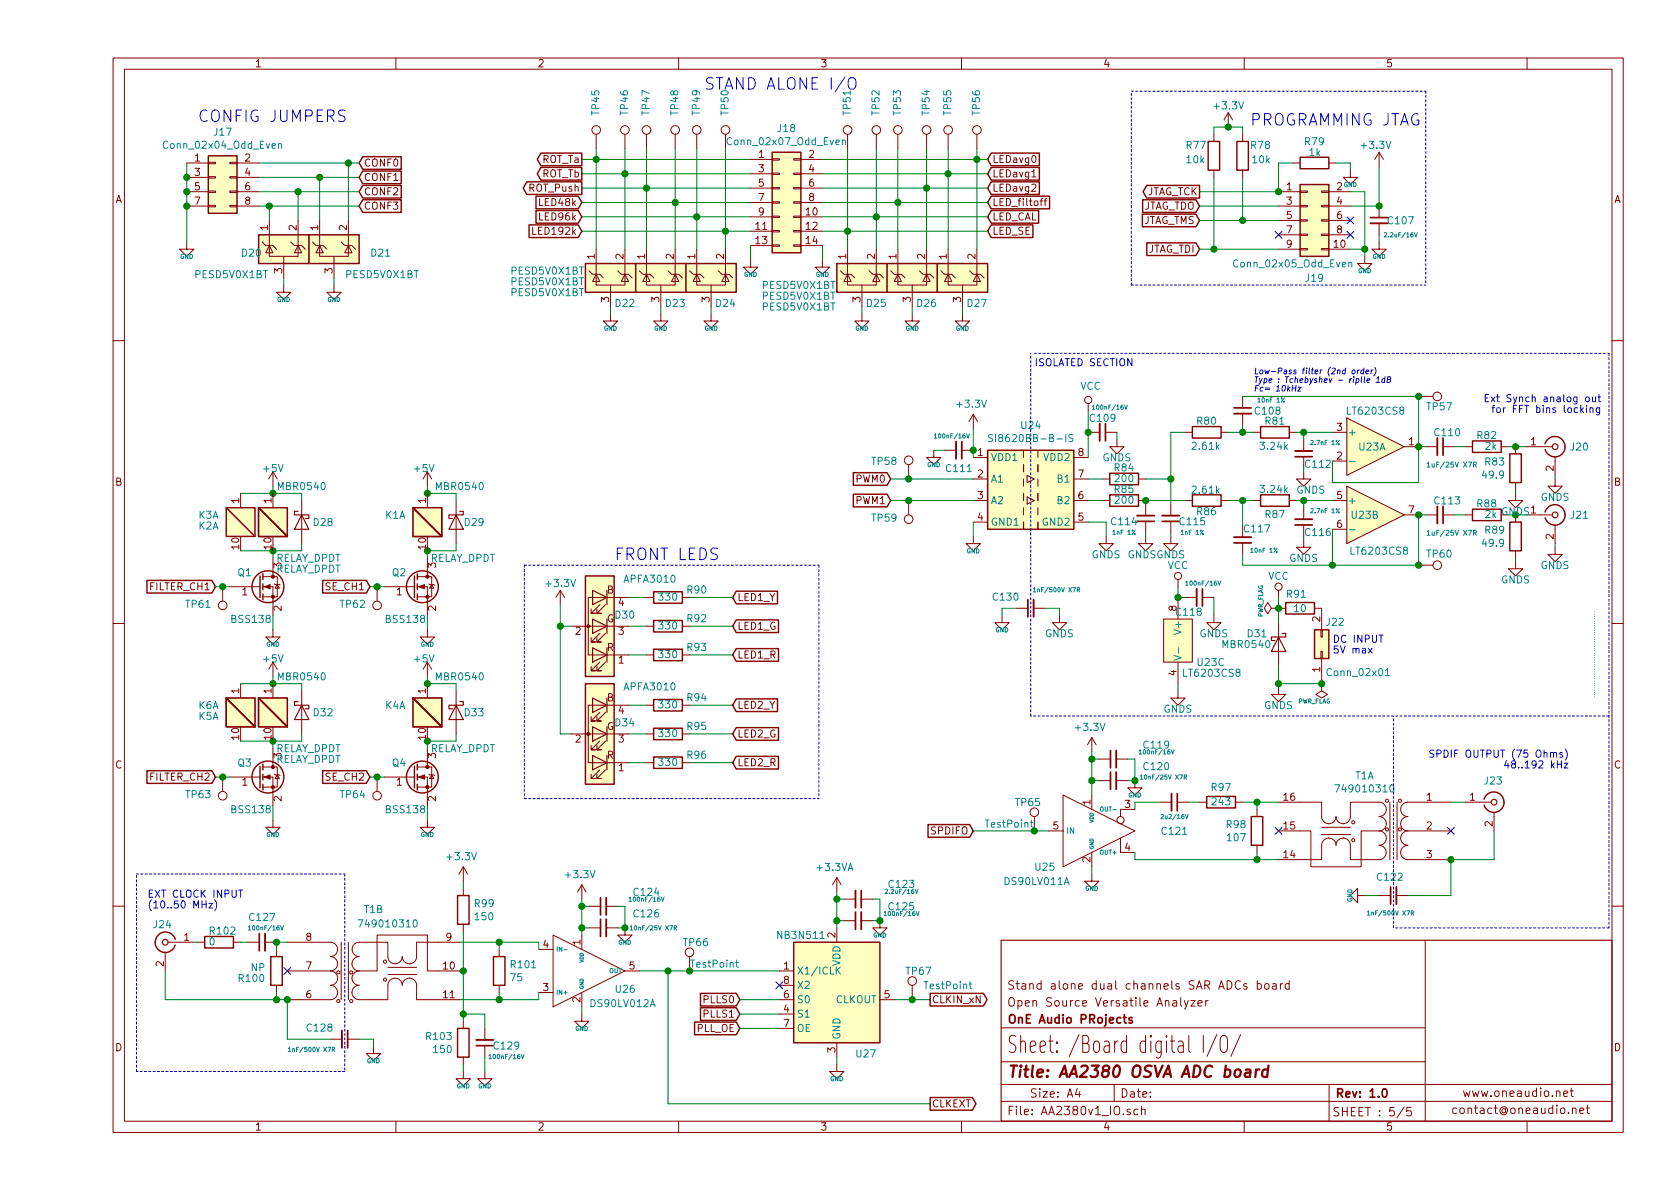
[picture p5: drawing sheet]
<svg xmlns="http://www.w3.org/2000/svg" width="297mm" height="210mm" viewBox="0 0 297 210" stroke-linecap="round" stroke-linejoin="round" font-family="sans-serif">
<defs><g id="words">
<text font-size="4.2" fill="#840000" x="178" y="186.3">Sheet: /Board digital I/O/</text>
<g font-size="2.8" fill="#0000c2">
<text x="124.5" y="15.9">STAND ALONE I/O</text>
<text x="34.9" y="21.6">CONFIG JUMPERS</text>
<text x="221" y="22.2">PROGRAMMING JTAG</text>
<text x="108.6" y="99.1">FRONT LEDS</text>
</g>
<text font-size="2.8" fill="#840000" x="178" y="190.5">Title: AA2380 OSVA ADC board</text>
<g font-size="2.1" fill="#840000">
<text x="178" y="178">Open Source Versatile Analyzer</text>
<text x="178" y="175">Stand alone dual channels SAR ADCs board</text>
<text x="178" y="181">OnE Audio PRojects</text>
<text x="178" y="197.2">File: AA2380v1_IO.sch</text>
<text x="182" y="194.1">Size: A4</text>
<text x="198" y="194.1">Date:</text>
<text x="235.5" y="197.4">SHEET : 5/5</text>
<text x="236" y="194.1">Rev: 1.0</text>
<text x="256.5" y="197">contact@oneaudio.net</text>
<text x="258.5" y="194">www.oneaudio.net</text>
</g>
<g font-size="1.8" fill="#840000">
<text x="45" y="11.9">1</text>
<text x="95" y="11.9">2</text>
<text x="145" y="11.9">3</text>
<text x="195" y="11.9">4</text>
<text x="245" y="11.9">5</text>
<text x="34.4" y="28.6">1</text>
<text x="43.3" y="28.6">2</text>
<text x="64.3" y="29.5">CONF0</text>
<text x="95.8" y="28.8">ROT_Ta</text>
<text x="134.1" y="27.9">1</text>
<text x="143" y="27.9">2</text>
<text x="175.4" y="28.8">LEDavg0</text>
<text x="20.4" y="35.9">A</text>
<text x="34.4" y="31.1">3</text>
<text x="34.4" y="33.6">5</text>
<text x="43.3" y="31.1">4</text>
<text x="43.3" y="33.6">6</text>
<text x="64.3" y="32">CONF1</text>
<text x="64.3" y="34.5">CONF2</text>
<text x="93.6" y="33.9">ROT_Push</text>
<text x="95.7" y="31.4">ROT_Tb</text>
<text x="134.1" y="30.5">3</text>
<text x="134.1" y="33">5</text>
<text x="134.1" y="35.6">7</text>
<text x="143" y="30.5">4</text>
<text x="143" y="33">6</text>
<text x="143" y="35.6">8</text>
<text x="175.4" y="31.4">LEDavg1</text>
<text x="175.4" y="33.9">LEDavg2</text>
<text x="202.5" y="34.5">JTAG_TCK</text>
<text x="227.5" y="33.6">1</text>
<text x="236.4" y="33.6">2</text>
<text x="285.4" y="35.9">A</text>
<text x="34.4" y="36.2">7</text>
<text x="43.3" y="36.2">8</text>
<text x="47.4" y="40.7" transform="rotate(-90 47.4 40.7)">1</text>
<text x="52.5" y="40.7" transform="rotate(-90 52.5 40.7)">2</text>
<text x="56.3" y="40.7" transform="rotate(-90 56.3 40.7)">1</text>
<text x="61.3" y="40.7" transform="rotate(-90 61.3 40.7)">2</text>
<text x="64.3" y="37.1">CONF3</text>
<text x="94.6" y="41.5">LED192k</text>
<text x="95.6" y="36.4">LED48k</text>
<text x="95.6" y="39">LED96k</text>
<text x="133.7" y="40.6">11</text>
<text x="134.1" y="38.1">9</text>
<text x="142.5" y="38.1">10</text>
<text x="142.5" y="40.6">12</text>
<text x="175.4" y="36.4">LED_filtoff</text>
<text x="175.4" y="39">LED_CAL</text>
<text x="175.4" y="41.5">LED_SE</text>
<text x="201.9" y="39.6">JTAG_TMS</text>
<text x="201.9" y="37.1">JTAG_TDO</text>
<text x="227.5" y="36.2">3</text>
<text x="227.5" y="38.7">5</text>
<text x="227.5" y="41.3">7</text>
<text x="236.4" y="36.2">4</text>
<text x="236.4" y="38.7">6</text>
<text x="236.4" y="41.3">8</text>
<text x="105.2" y="45.8" transform="rotate(-90 105.2 45.8)">1</text>
<text x="110.2" y="45.8" transform="rotate(-90 110.2 45.8)">2</text>
<text x="114" y="45.8" transform="rotate(-90 114 45.8)">1</text>
<text x="119.1" y="45.8" transform="rotate(-90 119.1 45.8)">2</text>
<text x="122.9" y="45.8" transform="rotate(-90 122.9 45.8)">1</text>
<text x="128" y="45.8" transform="rotate(-90 128 45.8)">2</text>
<text x="133.7" y="43.2">13</text>
<text x="142.5" y="43.2">14</text>
<text x="149.6" y="45.8" transform="rotate(-90 149.6 45.8)">1</text>
<text x="154.7" y="45.8" transform="rotate(-90 154.7 45.8)">2</text>
<text x="158.5" y="45.8" transform="rotate(-90 158.5 45.8)">1</text>
<text x="163.6" y="45.8" transform="rotate(-90 163.6 45.8)">2</text>
<text x="167.4" y="45.8" transform="rotate(-90 167.4 45.8)">1</text>
<text x="172.5" y="45.8" transform="rotate(-90 172.5 45.8)">2</text>
<text x="202.7" y="44.7">JTAG_TDI</text>
<text x="227.5" y="43.8">9</text>
<text x="235.9" y="43.8">10</text>
<text x="49.9" y="48.4" transform="rotate(-90 49.9 48.4)">3</text>
<text x="58.8" y="48.4" transform="rotate(-90 58.8 48.4)">3</text>
<text x="107.7" y="53.4" transform="rotate(-90 107.7 53.4)">3</text>
<text x="116.6" y="53.4" transform="rotate(-90 116.6 53.4)">3</text>
<text x="125.5" y="53.4" transform="rotate(-90 125.5 53.4)">3</text>
<text x="152.1" y="53.4" transform="rotate(-90 152.1 53.4)">3</text>
<text x="161" y="53.4" transform="rotate(-90 161 53.4)">3</text>
<text x="169.9" y="53.4" transform="rotate(-90 169.9 53.4)">3</text>
<text x="236.4" y="76.2">3</text>
<text x="172.9" y="80.6">1</text>
<text x="190.7" y="80.6">8</text>
<text x="236.4" y="81.3">2</text>
<text x="249.1" y="78.7">1</text>
<text x="270.7" y="78.7">1</text>
<text x="274.7" y="83.3" transform="rotate(-90 274.7 83.3)">2</text>
<text x="20.4" y="85.9">B</text>
<text x="42.3" y="89" transform="rotate(-90 42.3 89)">1</text>
<text x="48" y="89" transform="rotate(-90 48 89)">1</text>
<text x="75.3" y="89" transform="rotate(-90 75.3 89)">1</text>
<text x="151.4" y="85.3">PWM0</text>
<text x="151.4" y="89.1">PWM1</text>
<text x="172.9" y="84.4">2</text>
<text x="172.9" y="88.3">3</text>
<text x="190.7" y="88.3">6</text>
<text x="190.7" y="84.4">7</text>
<text x="236.4" y="88.3">5</text>
<text x="285.4" y="85.9">B</text>
<text x="172.9" y="92.1">4</text>
<text x="190.7" y="92.1">5</text>
<text x="236.4" y="93.3">6</text>
<text x="249.1" y="90.8">7</text>
<text x="274.7" y="95.3" transform="rotate(-90 274.7 95.3)">2</text>
<text x="42.3" y="97.1" transform="rotate(-90 42.3 97.1)">10</text>
<text x="48" y="97.1" transform="rotate(-90 48 97.1)">10</text>
<text x="49.8" y="100.4" transform="rotate(-90 49.8 100.4)">3</text>
<text x="75.3" y="97.1" transform="rotate(-90 75.3 97.1)">10</text>
<text x="77.1" y="100.4" transform="rotate(-90 77.1 100.4)">3</text>
<text x="26.6" y="104.4">FILTER_CH1</text>
<text x="42.8" y="105.3">1</text>
<text x="57.7" y="104.4">SE_CH1</text>
<text x="70.1" y="105.3">1</text>
<text x="107.3" y="105">B</text>
<text x="109.4" y="107.2">4</text>
<text x="130.3" y="106.3">LED1_Y</text>
<text x="49.8" y="108" transform="rotate(-90 49.8 108)">2</text>
<text x="77.1" y="108" transform="rotate(-90 77.1 108)">2</text>
<text x="101.8" y="112.3">2</text>
<text x="107.3" y="110.1">G</text>
<text x="109.4" y="112.3">3</text>
<text x="130.3" y="111.4">LED1_G</text>
<text x="208" y="108" transform="rotate(-90 208 108)">8</text>
<text x="233.4" y="110" transform="rotate(-90 233.4 110)">2</text>
<text x="107.3" y="115.1">R</text>
<text x="109.4" y="117.3">1</text>
<text x="130.3" y="116.5">LED1_R</text>
<text x="208" y="119.5" transform="rotate(-90 208 119.5)">4</text>
<text x="233.4" y="118.8" transform="rotate(-90 233.4 118.8)">1</text>
<text x="42.3" y="122.7" transform="rotate(-90 42.3 122.7)">1</text>
<text x="48" y="122.7" transform="rotate(-90 48 122.7)">1</text>
<text x="75.3" y="122.7" transform="rotate(-90 75.3 122.7)">1</text>
<text x="107.3" y="124">B</text>
<text x="130.3" y="125.3">LED2_Y</text>
<text x="42.3" y="130.8" transform="rotate(-90 42.3 130.8)">10</text>
<text x="48" y="130.8" transform="rotate(-90 48 130.8)">10</text>
<text x="75.3" y="130.8" transform="rotate(-90 75.3 130.8)">10</text>
<text x="101.8" y="131.3">2</text>
<text x="107.3" y="129.1">G</text>
<text x="109.4" y="131.3">3</text>
<text x="109.4" y="126.2">4</text>
<text x="130.3" y="130.4">LED2_G</text>
<text x="20.4" y="135.9">C</text>
<text x="49.8" y="134.1" transform="rotate(-90 49.8 134.1)">3</text>
<text x="77.1" y="134.1" transform="rotate(-90 77.1 134.1)">3</text>
<text x="107.3" y="134.2">R</text>
<text x="109.4" y="136.4">1</text>
<text x="130.3" y="135.5">LED2_R</text>
<text x="285.4" y="135.9">C</text>
<text x="26.6" y="138">FILTER_CH2</text>
<text x="42.8" y="138.9">1</text>
<text x="49.8" y="141.7" transform="rotate(-90 49.8 141.7)">2</text>
<text x="57.7" y="138">SE_CH2</text>
<text x="70.1" y="138.9">1</text>
<text x="77.1" y="141.7" transform="rotate(-90 77.1 141.7)">2</text>
<text x="192.8" y="142.3" transform="rotate(-90 192.8 142.3)">1</text>
<text x="198.9" y="142.9">3</text>
<text x="227" y="141.6">16</text>
<text x="252.2" y="141.6">1</text>
<text x="259.9" y="141.6">1</text>
<text x="164.7" y="147.6">SPDIFO</text>
<text x="186.2" y="146.7">5</text>
<text x="227" y="146.7">15</text>
<text x="252.2" y="146.7">2</text>
<text x="263.9" y="146.1" transform="rotate(-90 263.9 146.1)">2</text>
<text x="192.8" y="152.5" transform="rotate(-90 192.8 152.5)">2</text>
<text x="198.9" y="150.5">4</text>
<text x="227" y="151.8">14</text>
<text x="252.2" y="151.8">3</text>
<text x="32.5" y="166.4">1</text>
<text x="54.1" y="166.4">8</text>
<text x="78.9" y="166.4">9</text>
<text x="96" y="167.6">4</text>
<text x="102.6" y="167.1" transform="rotate(-90 102.6 167.1)">1</text>
<text x="147.7" y="165.8" transform="rotate(-90 147.7 165.8)">2</text>
<text x="29" y="170.9" transform="rotate(-90 29 170.9)">2</text>
<text x="54.1" y="171.4">7</text>
<text x="78.4" y="171.4">10</text>
<text x="111.3" y="171.4">5</text>
<text x="138.6" y="171.4">1</text>
<text x="138.6" y="174">8</text>
<text x="54.1" y="176.5">6</text>
<text x="78.4" y="176.5">11</text>
<text x="96" y="175.3">3</text>
<text x="102.6" y="177.3" transform="rotate(-90 102.6 177.3)">2</text>
<text x="124.5" y="177.4">PLLS0</text>
<text x="124.5" y="180">PLLS1</text>
<text x="138.6" y="179.1">4</text>
<text x="138.6" y="176.5">6</text>
<text x="156.4" y="176.5">5</text>
<text x="164.7" y="177.4">CLKIN_xN</text>
<text x="20.4" y="185.9">D</text>
<text x="123.1" y="182.5">PLL_OE</text>
<text x="138.6" y="181.6">7</text>
<text x="285.4" y="185.9">D</text>
<text x="147.7" y="186.2" transform="rotate(-90 147.7 186.2)">3</text>
<text x="164.7" y="195.8">CLKEXT</text>
<text x="45" y="199.9">1</text>
<text x="95" y="199.9">2</text>
<text x="145" y="199.9">3</text>
<text x="195" y="199.9">4</text>
<text x="245" y="199.9">5</text>
</g>
<g font-size="1.8" fill="#008484">
<text x="37.9" y="24">J17</text>
<text x="106" y="20.3" transform="rotate(-90 106 20.3)">TP45</text>
<text x="111" y="20.3" transform="rotate(-90 111 20.3)">TP46</text>
<text x="114.9" y="20.3" transform="rotate(-90 114.9 20.3)">TP47</text>
<text x="119.9" y="20.3" transform="rotate(-90 119.9 20.3)">TP48</text>
<text x="123.7" y="20.3" transform="rotate(-90 123.7 20.3)">TP49</text>
<text x="128.8" y="20.3" transform="rotate(-90 128.8 20.3)">TP50</text>
<text x="137.6" y="23.4">J18</text>
<text x="150.4" y="20.3" transform="rotate(-90 150.4 20.3)">TP51</text>
<text x="155.5" y="20.3" transform="rotate(-90 155.5 20.3)">TP52</text>
<text x="159.3" y="20.3" transform="rotate(-90 159.3 20.3)">TP53</text>
<text x="164.4" y="20.3" transform="rotate(-90 164.4 20.3)">TP54</text>
<text x="168.2" y="20.3" transform="rotate(-90 168.2 20.3)">TP55</text>
<text x="173.3" y="20.3" transform="rotate(-90 173.3 20.3)">TP56</text>
<text x="214.8" y="19.3">+3.3V</text>
<text x="29.3" y="26.3">Conn_02x04_Odd_Even</text>
<text x="129" y="25.7">Conn_02x07_Odd_Even</text>
<text x="209.8" y="26.3">R77</text>
<text x="209.9" y="28.9">10k</text>
<text x="221.2" y="26.3">R78</text>
<text x="221.5" y="28.9">10k</text>
<text x="230.8" y="25.7">R79</text>
<text x="231.5" y="27.6">1k</text>
<text x="240.9" y="26.3">+3.3V</text>
<text x="245.5" y="39.7">C107</text>
<text x="42.8" y="45.4">D20</text>
<text x="65.7" y="45.4">D21</text>
<text x="218.5" y="47.3">Conn_02x05_Odd_Even</text>
<text x="34.6" y="49.2">PESD5V0X1BT</text>
<text x="61.3" y="49.2">PESD5V0X1BT</text>
<text x="90.5" y="48.6">PESD5V0X1BT</text>
<text x="90.5" y="50.5">PESD5V0X1BT</text>
<text x="90.5" y="52.4">PESD5V0X1BT</text>
<text x="135" y="51.1">PESD5V0X1BT</text>
<text x="135" y="53">PESD5V0X1BT</text>
<text x="230.9" y="49.8">J19</text>
<text x="108.9" y="54.3">D22</text>
<text x="117.8" y="54.3">D23</text>
<text x="126.6" y="54.3">D24</text>
<text x="135" y="54.9">PESD5V0X1BT</text>
<text x="153.3" y="54.3">D25</text>
<text x="162.2" y="54.3">D26</text>
<text x="171.1" y="54.3">D27</text>
<text x="191" y="68.9">VCC</text>
<text x="169.4" y="72.1">+3.3V</text>
<text x="180.6" y="75.9">U24</text>
<text x="192.8" y="74.6">C109</text>
<text x="211.7" y="75.1">R80</text>
<text x="222" y="73.3">C108</text>
<text x="223.8" y="75.1">R81</text>
<text x="238.3" y="77.1">+</text>
<text x="238.5" y="73.3">LT6203CS8</text>
<text x="252.4" y="72.6">TP57</text>
<text x="253.8" y="77.1">C110</text>
<text x="261.2" y="77.6">R82</text>
<text x="46.7" y="83.5">+5V</text>
<text x="73.3" y="83.5">+5V</text>
<text x="154.2" y="82.2">TP58</text>
<text x="167.4" y="83.5">C111</text>
<text x="175.1" y="81.5">VDD1</text>
<text x="176.1" y="78.2">SI8620BB-B-IS</text>
<text x="184.6" y="81.5">VDD2</text>
<text x="194.9" y="81.6">GNDS</text>
<text x="197.1" y="83.4">R84</text>
<text x="211" y="79.5">2.61k</text>
<text x="223" y="79.5">3.24k</text>
<text x="230.9" y="82.7">C112</text>
<text x="240.3" y="79.7">U23A</text>
<text x="262.6" y="79.5">2k</text>
<text x="262.6" y="82.3">R83</text>
<text x="277.8" y="79.7">J20</text>
<text x="49.4" y="86.7">MBR0540</text>
<text x="77.3" y="86.7">MBR0540</text>
<text x="175.1" y="85.3">A1</text>
<text x="175.1" y="89.1">A2</text>
<text x="187.1" y="89.1">B2</text>
<text x="187.1" y="85.3">B1</text>
<text x="197.1" y="87.2">R85</text>
<text x="197.3" y="85.3">200</text>
<text x="197.3" y="89.1">200</text>
<text x="211" y="87.3">2.61k</text>
<text x="223" y="87.2">3.24k</text>
<text x="229.2" y="87.3">GNDS</text>
<text x="238.3" y="89.1">+</text>
<text x="253.8" y="89.2">C113</text>
<text x="261.2" y="89.7">R88</text>
<text x="262.3" y="84.6">49.9</text>
<text x="272.4" y="88.6">GNDS</text>
<text x="35.1" y="93.6">K2A</text>
<text x="35.1" y="91.7">K3A</text>
<text x="55.5" y="93">D28</text>
<text x="68.1" y="91.7">K1A</text>
<text x="82.2" y="93">D29</text>
<text x="154.2" y="92.2">TP59</text>
<text x="175.1" y="93">GND1</text>
<text x="184.5" y="93">GND2</text>
<text x="196.6" y="92.9">C114</text>
<text x="208.7" y="92.9">C115</text>
<text x="211.7" y="91.1">R86</text>
<text x="220.1" y="94.2">C117</text>
<text x="223.8" y="91.6">R87</text>
<text x="230.9" y="94.8">C116</text>
<text x="239" y="91.7">U23B</text>
<text x="262.6" y="91.6">2k</text>
<text x="262.6" y="94.4">R89</text>
<text x="265.4" y="91.1">GNDS1</text>
<text x="277.8" y="91.7">J21</text>
<text x="42.1" y="101.9">Q1</text>
<text x="48.7" y="101.3">RELAY_DPDT</text>
<text x="48.7" y="99.4">RELAY_DPDT</text>
<text x="69.4" y="101.9">Q2</text>
<text x="76" y="99.4">RELAY_DPDT</text>
<text x="193" y="98.7">GNDS</text>
<text x="199.4" y="98.7">GNDSGNDS</text>
<text x="206.4" y="100.6">VCC</text>
<text x="228" y="99.4">GNDS</text>
<text x="239.1" y="98.1">LT6203CS8</text>
<text x="252.4" y="98.6">TP60</text>
<text x="262.3" y="96.7">49.9</text>
<text x="272.4" y="100.6">GNDS</text>
<text x="32.9" y="107.5">TP61</text>
<text x="60.2" y="107.5">TP62</text>
<text x="96.7" y="103.8">+3.3V</text>
<text x="110.5" y="103">APFA3010</text>
<text x="116.6" y="106.2">330</text>
<text x="121.6" y="104.9">R90</text>
<text x="175.7" y="106.2">C130</text>
<text x="224.2" y="102.5">VCC</text>
<text x="227.6" y="105.7">R91</text>
<text x="265.4" y="103.2">GNDS</text>
<text x="41.1" y="110.2">BSS138</text>
<text x="68.4" y="110.2">BSS138</text>
<text x="108.8" y="109.4">D30</text>
<text x="116.6" y="111.3">330</text>
<text x="121.6" y="110">R92</text>
<text x="184.8" y="112.7">GNDS</text>
<text x="208.1" y="108.9">C118</text>
<text x="208.9" y="111.8" transform="rotate(-90 208.9 111.8)">V+</text>
<text x="212.1" y="112.7">GNDS</text>
<text x="220.6" y="112.7">D31</text>
<text x="228.9" y="108.2">10</text>
<text x="234.6" y="110.7">J22</text>
<text x="46.7" y="117.1">+5V</text>
<text x="73.3" y="117.1">+5V</text>
<text x="116.6" y="116.4">330</text>
<text x="121.6" y="115.1">R93</text>
<text x="209.5" y="119.7">LT6203CS8</text>
<text x="211.8" y="117.8">U23C</text>
<text x="216.4" y="114.6">MBR0540</text>
<text x="234.9" y="119.6">Conn_02x01</text>
<text x="35.1" y="125.4">K6A</text>
<text x="49.4" y="120.3">MBR0540</text>
<text x="68.1" y="125.4">K4A</text>
<text x="77.3" y="120.3">MBR0540</text>
<text x="110.5" y="122.1">APFA3010</text>
<text x="116.6" y="125.3">330</text>
<text x="121.6" y="124">R94</text>
<text x="223.5" y="125.4">GNDS</text>
<text x="35.1" y="127.3">K5A</text>
<text x="55.5" y="126.7">D32</text>
<text x="82.2" y="126.7">D33</text>
<text x="108.8" y="128.4">D34</text>
<text x="116.6" y="130.3">330</text>
<text x="121.6" y="129.1">R95</text>
<text x="190.3" y="129.3">+3.3V</text>
<text x="205.7" y="126">GNDS</text>
<text x="42.1" y="135.6">Q3</text>
<text x="48.7" y="133">RELAY_DPDT</text>
<text x="48.7" y="134.9">RELAY_DPDT</text>
<text x="69.4" y="135.6">Q4</text>
<text x="76" y="133">RELAY_DPDT</text>
<text x="116.6" y="135.4">330</text>
<text x="121.6" y="134.2">R96</text>
<text x="202.3" y="132.4">C119</text>
<text x="202.3" y="136.2">C120</text>
<text x="239.6" y="137.8">T1A</text>
<text x="32.9" y="141.1">TP63</text>
<text x="41.1" y="143.8">BSS138</text>
<text x="60.2" y="141.1">TP64</text>
<text x="68.4" y="143.8">BSS138</text>
<text x="179.6" y="142.5">TP65</text>
<text x="214.2" y="139.9">R97</text>
<text x="214.4" y="142.4">243</text>
<text x="236.9" y="140.1">749010310</text>
<text x="262.5" y="138.7">J23</text>
<text x="174.4" y="146.3">TestPoint</text>
<text x="205.5" y="147.6">C121</text>
<text x="216.9" y="146.5">R98</text>
<text x="217.1" y="148.8">107</text>
<text x="79.2" y="152.1">+3.3V</text>
<text x="100.2" y="155.3">+3.3V</text>
<text x="144.6" y="154">+3.3VA</text>
<text x="183.1" y="154">U25</text>
<text x="243.6" y="155.7">C122</text>
<text x="64.4" y="161.5">T1B</text>
<text x="84" y="160.4">R99</text>
<text x="112.2" y="158.4">C124</text>
<text x="157.3" y="161">C125</text>
<text x="157.3" y="157">C123</text>
<text x="177.8" y="156.5">DS90LV011A</text>
<text x="27.2" y="164.1">J24</text>
<text x="37" y="167.2">0</text>
<text x="37.2" y="165.3">R102</text>
<text x="44.2" y="162.9">C127</text>
<text x="64.2" y="164">749010310</text>
<text x="84.1" y="162.7">150</text>
<text x="112.2" y="162.2">C126</text>
<text x="120.9" y="167.3">TP66</text>
<text x="137.7" y="166">NB3N511</text>
<text x="42.3" y="173.7">R100</text>
<text x="44.4" y="171.7">NP</text>
<text x="90.3" y="173.5">75</text>
<text x="90.4" y="171.2">R101</text>
<text x="122.3" y="171.1">TestPoint</text>
<text x="140.8" y="172.3">X1/ICLK</text>
<text x="148.6" y="170.9" transform="rotate(-90 148.6 170.9)">VDD</text>
<text x="160.3" y="172.4">TP67</text>
<text x="104.6" y="178.1">DS90LV012A</text>
<text x="108.9" y="175.6">U26</text>
<text x="140.8" y="180">S1</text>
<text x="140.8" y="177.4">S0</text>
<text x="140.8" y="174.9">X2</text>
<text x="147.7" y="177.4">CLKOUT</text>
<text x="163.6" y="174.9">TestPoint</text>
<text x="54.4" y="182.4">C128</text>
<text x="75.5" y="183.9">R103</text>
<text x="87.4" y="185.6">C129</text>
<text x="140.8" y="182.5">OE</text>
<text x="148.6" y="183.9" transform="rotate(-90 148.6 183.9)">GND</text>
<text x="76.8" y="186.2">150</text>
<text x="151.5" y="187">U27</text>
</g>
<g font-size="1.8" fill="#0000c2">
<text x="182.9" y="64.8">ISOLATED SECTION</text>
<text x="265.2" y="71.1">Ext Synch analog out</text>
<text x="266.3" y="73">for FFT bins locking</text>
<text x="235.6" y="113.7">DC INPUT</text>
<text x="235.6" y="115.6">5V max</text>
<text x="255.4" y="134">SPDIF OUTPUT (75 Ohms)</text>
<text x="268" y="135.9">48..192 kHz</text>
<text x="26" y="158.7">EXT CLOCK INPUT</text>
<text x="26" y="160.6">(10..50 MHz)</text>
</g>
<g font-size="1.4" fill="#0000c2">
<text x="221.6" y="66.2">Low-Pass filter (2nd order)</text>
<text x="221.6" y="67.7">Type : Tchebyshev - riplle 1dB</text>
<text x="221.6" y="69.2">Fc= 10kHz</text>
</g>
<text font-size="1.4" fill="#008484" x="188.5" y="147.4">IN</text>
<g font-size="1.2" fill="#008484">
<text x="253" y="82.6">1uF/25V X7R</text>
<text x="253" y="94.7">1uF/25V X7R</text>
</g>
<g font-size="1.1" fill="#008484">
<text x="237.6" y="33.1">GND</text>
<text x="245.2" y="42">2.2uF/16V</text>
<text x="31.9" y="45.8">GND</text>
<text x="242.7" y="45.8">GND</text>
<text x="49" y="53.4">GND</text>
<text x="57.9" y="53.4">GND</text>
<text x="131.5" y="48.9">GND</text>
<text x="144.2" y="48.9">GND</text>
<text x="240.1" y="48.3">GND</text>
<text x="106.8" y="58.5">GND</text>
<text x="115.7" y="58.5">GND</text>
<text x="124.6" y="58.5">GND</text>
<text x="151.2" y="58.5">GND</text>
<text x="160.1" y="58.5">GND</text>
<text x="169" y="58.5">GND</text>
<text x="222.6" y="71.2">10nF 1%</text>
<text x="165.7" y="77.5">100nF/16V</text>
<text x="193.6" y="72.4">100nF/16V</text>
<text x="163.9" y="82.6">GND</text>
<text x="232" y="78.7">2.7nF 1%</text>
<text x="196.9" y="94.6">1nF 1%</text>
<text x="209" y="94.6">1nF 1%</text>
<text x="232" y="90.7">2.7nF 1%</text>
<text x="170.9" y="97.8">GND</text>
<text x="221.3" y="97.7">10nF 1%</text>
<text x="183.3" y="104.7">1nF/500V X7R</text>
<text x="210.1" y="103.6">100nF/16V</text>
<text x="176" y="111.8">GND</text>
<text x="223.3" y="109.3" transform="rotate(-90 223.3 109.3)">PWR_FLAG</text>
<text x="47.1" y="114.3">GND</text>
<text x="74.4" y="114.3">GND</text>
<text x="229.4" y="124.4">PWR_FLAG</text>
<text x="201.9" y="133.4">100nF/16V</text>
<text x="202.2" y="137.8">10nF/25V X7R</text>
<text x="195" y="143.5">OUT-</text>
<text x="199.5" y="141">GND</text>
<text x="47.1" y="148">GND</text>
<text x="74.4" y="148">GND</text>
<text x="205.6" y="144.8">2u2/16V</text>
<text x="194.7" y="151.1">OUT+</text>
<text x="111.7" y="159.4">100nF/16V</text>
<text x="156.8" y="162">100nF/16V</text>
<text x="156.9" y="158.1">2.2uF/16V</text>
<text x="191.9" y="157.5">GND</text>
<text x="239.1" y="159.5" transform="rotate(-90 239.1 159.5)">GND</text>
<text x="242.4" y="161.9">1nF/500V X7R</text>
<text x="44.4" y="164.5">100nF/16V</text>
<text x="109.3" y="167.1">GND</text>
<text x="112" y="164.5">10nF/25V X7R</text>
<text x="154.4" y="165.8">GND</text>
<text x="98.3" y="168.3">IN-</text>
<text x="107.7" y="172.1">OUT</text>
<text x="98.3" y="175.9">IN+</text>
<text x="51.6" y="186">1nF/500V X7R</text>
<text x="101.7" y="182.3">GND</text>
<text x="64.9" y="188">GND</text>
<text x="86.9" y="187.3">100nF/16V</text>
<text x="146.8" y="191.2">GND</text>
<text x="80.7" y="192.5">GND</text>
<text x="84.6" y="192.5">GND</text>
</g>
<g font-size=".9" fill="#008484">
<text x="193.3" y="145.5" transform="rotate(-90 193.3 145.5)">VDD</text>
<text x="193.3" y="150.2" transform="rotate(-90 193.3 150.2)">GND</text>
<text x="103.2" y="170.3" transform="rotate(-90 103.2 170.3)">VDD</text>
<text x="103.2" y="175" transform="rotate(-90 103.2 175)">GND</text>
</g>
</g></defs>
<g fill="none" stroke="#840000" stroke-width=".2">
<path d="M52.7 90.4h-.6v.7h2.5v.6h-.6M53.3 91.1l1.3 2.5h-2.5zM80.6 91.1l1.3 2.5h-2.5zM81.3 90.4h.6v.7h-2.5v.6h.6M104.8 104.4l2.5 1.3-2.5 1.2zM104.8 109.5l2.5 1.2-2.5 1.3zM104.8 114.5l2.5 1.3-2.5 1.3zM107.3 104.4v2.5M107.3 109.5v2.5M107.3 114.5v2.6M226.1 112.6l1.2 2.6h-2.5zM226.7 112h.6v.6h-2.5v.7h.6"/>
<path d="M52.7 124.1h-.6v.6h2.5v.6h-.6M53.3 124.7l1.3 2.5h-2.5zM80.6 124.7l1.3 2.5h-2.5zM81.3 124.1h.6v.6h-2.5v.6h.6M104.8 123.4l2.5 1.3-2.5 1.3zM104.8 128.5l2.5 1.3-2.5 1.3zM104.8 133.6l2.5 1.3-2.5 1.2zM107.3 123.4v2.6M107.3 128.5v2.6M107.3 133.6v2.5M177 166.3h108v32h-108z"/>
<circle cx="275" cy="79" r=".51"/>
<circle cx="275" cy="91.1" r=".51"/>
<circle cx="264.2" cy="141.9" r=".51"/>
<circle cx="29.2" cy="166.6" r=".51"/>
</g>
<g fill="none" stroke="#840000" stroke-width=".18">
<path d="M20 10.3h267v189.9h-267zM22 12.2h263v186.1h-263zM70 10.3v1.9M120 10.3v1.9M170 10.3v1.9M217.2 19.9l-.8 1.3M217.2 19.9v2.6M217.2 19.9l.7 1.3M220 10.3v1.9M270 10.3v1.9M33 33.9h3.8M33 36.4h3.8"/>
<path d="M33 28.8h3.8M33 31.4h3.8M36.8 36.3h1.3v.3h-1.3zM36.8 33.8h1.3v.2h-1.3zM36.8 31.2h1.3v.3h-1.3zM36.8 28.7h1.3v.3h-1.3zM40.6 36.3h1.3v.3h-1.3zM40.6 33.8h1.3v.2h-1.3zM40.6 31.2h1.3v.3h-1.3zM40.6 28.7h1.3v.3h-1.3zM41.9 33.9h3.8M41.9 36.4h3.8"/>
<path d="M41.9 28.8h3.8M41.9 31.4h3.8M47.6 39v4.4M52.7 39v4.4M56.5 39v4.4M61.6 39v4.4M105.4 23.7v2.6M110.5 23.7v2.6M114.3 23.7v2.6M119.4 23.7v2.6M123.2 23.7v2.6M128.3 23.7v2.6"/>
<path d="M132.7 28.2h3.8M132.7 38.3h3.8M132.7 30.7h3.8M132.7 33.3h3.8M132.7 35.8h3.8M136.5 38.2h1.3v.3h-1.3zM136.5 35.7h1.3v.2h-1.3zM136.5 33.1h1.3v.3h-1.3zM136.5 30.6h1.3v.3h-1.3zM136.5 28.1h1.3v.2h-1.3zM140.3 38.2h1.3v.3h-1.3zM140.3 35.7h1.3v.2h-1.3z"/>
<path d="M140.3 33.1h1.3v.3h-1.3zM140.3 30.6h1.3v.3h-1.3zM140.3 28.1h1.3v.2h-1.3zM141.6 28.2h3.8M141.6 38.3h3.8M141.6 30.7h3.8M141.6 33.3h3.8M141.6 35.8h3.8M149.9 23.7v2.6M154.9 23.7v2.6M158.7 23.7v2.6M163.8 23.7v2.6"/>
<path d="M167.6 23.7v2.6M172.7 23.7v2.6M182.4 31.3h.8M183.9 35.5h.5M184.4 35.1l-.3 .2v1.1M184.6 35.5h.5M185.1 35.1l-.3 .2v1.1M214.6 23.7v1.3M214.6 30.1v1.3M219.7 23.7v1.3M219.7 30.1v1.3M226.1 33.9h3.8"/>
<path d="M226.1 36.4h3.8M226.1 39h3.8M228.6 28.8h1.3M229.9 38.9h1.2v.2h-1.2zM229.9 36.3h1.2v.3h-1.2zM229.9 33.8h1.2v.2h-1.2zM233.7 38.9h1.2v.2h-1.2zM233.7 36.3h1.2v.3h-1.2zM233.7 33.8h1.2v.2h-1.2zM234.9 33.9h3.9M234.9 36.4h3.9M234.9 39h3.9"/>
<path d="M234.9 28.8h1.3M238.8 30.1v1.3h1.2l-1.2 1.2-1.3-1.2h1.3M243.8 26.9v2.6M243.8 36.4v2.1M243.8 39.5v2M243.8 26.9l-.7 1.3M243.8 26.9l.8 1.3M33 42.8v1.3h1.3l-1.3 1.2-1.3-1.2h1.3M46.4 42.8l.6 .6h1.3l.6 .7M47.6 43.4v1.9h5.1v-1.9M47.6 43.4l.7 1.3h-1.3zM50.2 50.4v1.3h-1.3l1.3 1.3 1.2-1.3h-1.2"/>
<path d="M50.2 45.3v3.8M51.4 42.8l.7 .6h1.2l.7 .7M52.7 43.4l.6 1.3h-1.2zM55.2 42.8l.7 .6h1.2l.7 .7M56.5 43.4v1.9h5.1v-1.9M56.5 43.4l.6 1.3h-1.2zM59.1 50.4v1.3h-1.3l1.3 1.3 1.2-1.3h-1.2M59.1 45.3v3.8M60.3 42.8l.7 .6h1.2l.7 .7M61.6 43.4l.6 1.3h-1.2zM104.1 47.9l.7 .6h1.2l.7 .6M105.4 48.5v1.9h5.1v-1.9"/>
<path d="M105.4 48.5l.6 1.3h-1.2zM105.4 44.1v4.4M107.9 55.5v1.3h-1.2l1.2 1.2 1.3-1.2h-1.3M107.9 50.4v3.8M109.2 47.9l.7 .6h1.2l.7 .6M110.5 48.5l.6 1.3h-1.2zM110.5 44.1v4.4M113 47.9l.7 .6h1.2l.7 .6M114.3 48.5v1.9h5.1v-1.9M114.3 48.5l.6 1.3h-1.2zM114.3 44.1v4.4M116.8 55.5v1.3h-1.2l1.2 1.2 1.3-1.2h-1.3"/>
<path d="M116.8 50.4v3.8M118.1 47.9l.6 .6h1.3l.6 .6M119.4 48.5l.6 1.3h-1.3zM119.4 44.1v4.4M121.9 47.9l.7 .6h1.2l.7 .6M123.2 48.5v1.9h5.1v-1.9M123.2 48.5l.6 1.3h-1.2zM123.2 44.1v4.4M125.7 55.5v1.3h-1.2l1.2 1.2 1.3-1.2h-1.3M125.7 50.4v3.8M127 47.9l.6 .6h1.3l.6 .6M128.3 48.5l.6 1.3h-1.3z"/>
<path d="M128.3 44.1v4.4M132.7 46v1.2h1.3l-1.3 1.3-1.3-1.3h1.3M132.7 40.9h3.8M132.7 43.4h3.8M136.5 43.3h1.3v.3h-1.3zM136.5 40.8h1.3v.2h-1.3zM140.3 43.3h1.3v.3h-1.3zM140.3 40.8h1.3v.2h-1.3zM141.6 40.9h3.8M141.6 43.4h3.8M145.4 46v1.2h1.3l-1.3 1.3-1.3-1.3h1.3M148.6 47.9l.6 .6h1.3l.6 .6"/>
<path d="M149.9 48.5v1.9h5v-1.9M149.9 48.5l.6 1.3h-1.3zM149.9 44.1v4.4M152.4 55.5v1.3h-1.3l1.3 1.2 1.3-1.2h-1.3M152.4 50.4v3.8M153.7 47.9l.6 .6h1.3l.6 .6M154.9 48.5l.7 1.3h-1.3zM154.9 44.1v4.4M157.5 47.9l.6 .6h1.3l.6 .6M158.7 48.5v1.9h5.1v-1.9M158.7 48.5l.7 1.3h-1.3zM158.7 44.1v4.4"/>
<path d="M161.3 55.5v1.3h-1.3l1.3 1.2 1.3-1.2h-1.3M161.3 50.4v3.8M162.6 47.9l.6 .6h1.3l.6 .6M163.8 48.5l.7 1.3h-1.3zM163.8 44.1v4.4M166.4 47.9l.6 .6h1.3l.6 .6M167.6 48.5v1.9h5.1v-1.9M167.6 48.5l.7 1.3h-1.3zM167.6 44.1v4.4M170.2 55.5v1.3h-1.3l1.3 1.2 1.2-1.2h-1.2M170.2 50.4v3.8M171.4 47.9l.7 .6h1.3l.6 .6"/>
<path d="M172.7 48.5l.7 1.3h-1.3zM172.7 44.1v4.4M226.1 44.1h3.8M226.1 41.5h3.8M229.9 43.9h1.2v.3h-1.2zM229.9 41.4h1.2v.3h-1.2zM233.7 43.9h1.2v.3h-1.2zM233.7 41.4h1.2v.3h-1.2zM234.9 44.1h3.9M234.9 41.5h3.9M241.3 45.3v1.3h1.3l-1.3 1.3-1.3-1.3h1.3M243.8 42.8v1.3h1.3l-1.3 1.2-1.2-1.2h1.2"/>
<path d="M20 60.2h2M165.1 79.6v1.3h1.3l-1.3 1.3-1.3-1.3h1.3M167 79.6h2M170.1 79.6h2M172.1 73.3l.7 1.2M172.1 73.3v2.5M172.1 73.3l-.8 1.2M181 79.6v1.3M183.5 79.6v1.3M192.4 76.4h2M192.4 71.4v1.2M195.5 76.4h2"/>
<path d="M197.5 77.7v1.3h-1.3l1.3 1.3 1.3-1.3h-1.3M209.5 76.4h1.3M215.9 76.4h1.3M219.7 70.1v2M219.7 73.1v2.1M221.6 76.4h1.3M228 76.4h1.2M230.5 77.7v2.1M235.6 76.4h2.5M238.1 73.9l10.2 5.1-10.2 5.1zM248.3 79h2.5M250.8 70.1h2.6"/>
<path d="M252.1 79h2M255.1 79h2.1M259.1 79h1.2M265.4 79h1.3M268 79v1.3M269.9 79h4.5M285 60.2h2M42.5 87.2v2.6M48.3 83.4v2.6M48.3 87.2v2.6M48.3 98.7v2.5M48.3 83.4l.7 1.3"/>
<path d="M48.3 83.4l-.8 1.3M53.3 88.5v7.6M75.6 83.4v2.6M75.6 87.2v2.6M75.6 98.7v3.3M75.6 83.4l.7 1.3M75.6 83.4l-.8 1.3M80.6 88.5v7.6M160.7 82.2v2.5M160.7 88.5v2.6M172.1 94.9v1.2h1.3l-1.3 1.3-1.3-1.3h1.3M172.1 80.9h2.5"/>
<path d="M172.1 84.7h2.5M172.1 88.5h2.5M172.1 92.3h2.5M181 82.2v1.2M181 84.7v1.3M181 87.2v1.3M181 89.8v1.3M181 92.3v1.3M181.6 84.1l1.3 .6-1.3 .6zM181.6 87.9l1.3 .6-1.3 .6zM183.5 82.2v1.2M183.5 84.7v1.3"/>
<path d="M183.5 87.2v1.3M183.5 89.8v1.3M183.5 92.3v1.3M189.9 80.9h2.5M189.9 84.7h2.5M189.9 88.5h2.5M189.9 92.3h2.5M194.9 84.7h1.3M194.9 88.5h1.3M195.6 94.9v1.2h-1.3l1.3 1.3 1.2-1.3h-1.2M201.3 84.7h1.3M201.3 88.5h1.3"/>
<path d="M202.6 94.9v1.2h-1.3l1.3 1.3 1.2-1.3h-1.2M202.6 89.1v2.1M202.6 92.2v2M207 94.9v1.2h-1.3l1.3 1.3 1.3-1.3h-1.3M207 89.1v2.1M207 92.2v2M209.5 88.5h1.3M215.9 88.5h1.3M219.7 93v2M219.7 96v2M221.6 88.5h1.3M228 88.5h1.2"/>
<path d="M230.5 95.5v1.3h-1.3l1.3 1.2 1.3-1.2h-1.3M230.5 83.4v1.3h-1.3l1.3 1.3 1.3-1.3h-1.3M230.5 80.8v2M230.5 89.8v2M230.5 92.8v2.1M235.6 88.5h2.5M235.6 81.5h2.5M235.6 93.6h2.5M238.1 86l10.2 5.1-10.2 5zM248.3 91.1h2.5M250.8 99.9h2.6M252.1 91.1h2"/>
<path d="M255.1 91.1h2.1M259.1 91.1h1.2M268 99.3v1.3h-1.3l1.3 1.2 1.2-1.2h-1.2M268 87.2v1.3h-1.3l1.3 1.3 1.2-1.3h-1.2M268 85.3v1.3M268 91.1v1.2M268 97.4v1.3M269.9 91.1h4.5M275 96.8v1.2h-1.3l1.3 1.3 1.2-1.3h-1.2M275 84.7v1.3h-1.3l1.3 1.2 1.2-1.2h-1.2M275 80.8v3.3M275 92.8v3.3"/>
<path d="M20 110.3h2M39.4 103.8v2.5M40.6 103.8h5.4M46.5 102h2.5v3.5h-2.5M46.5 103.8h1.8v5M48.3 111.4v1.2h-1.3l1.3 1.3 1.2-1.3h-1.2M48.3 117.1l.7 1.3M48.3 117.1v2.5M48.3 117.1l-.8 1.3M48.5 103.2l.1 .2h.8l.1 .1M49 103.4l.4 .6h-.8zM66.7 103.8v2.5"/>
<path d="M67.9 103.8h5.4M73.8 103.8h1.8v5M73.8 102h1.8M75.6 102h.7v3.5h-2.5M75.6 111.4v1.2h-1.3l1.3 1.3 1.2-1.3h-1.2M75.6 117.1v2.5M75.6 117.1l.7 1.3M75.6 117.1l-.8 1.3M75.8 103.2l.1 .2h.8l.1 .1M76.3 103.4l.4 .6h-.8zM99.1 104.4l-.8 1.3M99.1 104.4v2.5"/>
<path d="M99.1 104.4l.7 1.3M101 110.7h10.1M104.8 117.1h.1M106 106.9l-1.5 1.6h.8h-.8v-.8M106 112l-1.5 1.5h.8h-.8v-.7M106 117.1l-1.5 1.5h.8h-.8v-.7M107.1 106.9l-1.6 1.6h.8h-.8v-.8M107.1 112l-1.6 1.5h.8h-.8v-.7M107.1 117.1l-1.6 1.5h.8h-.8v-.7M111.1 105.7h-7.1v10.1h7.1M114.3 105.7h1.3M114.3 110.7h1.3"/>
<path d="M114.3 115.8h1.3M120.6 105.7h1.3M120.6 110.7h1.3M120.6 115.8h1.3M177.2 108.8v1.3h1.2l-1.2 1.3-1.3-1.3h1.3M179.7 107.6h2M182.8 107.6h2M187.3 108.8v1.3h-1.2l1.2 1.3 1.3-1.3h-1.3M205.7 109.5h5.1v7.6h-5.1zM208.3 102.5v1.3M208.3 105.7v3.8M208.3 117.1v3.8"/>
<path d="M209.5 105.7h2.1M212.6 105.7h2M214.6 108.8v1.3h-1.2l1.2 1.3 1.3-1.3h-1.3M224.8 107.6l-.6-1.1-.7 1.1 .7 1 .6-1h1.3M226.1 107.6h.1M226.1 104.4v1.3M226.1 110.1v7.6M226.1 107.6h1.2M232.4 107.6h1.3v3.8M233.6 115.2h.2v1.3h-.2zM233.6 111.4h.2v1.2h-.2zM233.7 116.5v3.8"/>
<path d="M285 110.3h2M39.4 137.4v2.5M40.6 137.4h5.4M42.5 120.9v2.5M46.5 135.6h2.5v3.6h-2.5M46.5 137.4h1.8v5.1M48.3 120.9v2.5M48.3 132.3v2.6M48.5 136.9l.1 .1h.8l.1 .2M49 137l.4 .7h-.8zM53.3 122.2v7.6M66.7 137.4v2.5"/>
<path d="M67.9 137.4h5.4M73.8 137.4h1.8v5.1M73.8 135.6h1.8M75.6 135.6h.7v3.6h-2.5M75.6 120.9v2.5M75.6 132.3v3.3M75.8 136.9l.1 .1h.8l.1 .2M76.3 137l.4 .7h-.8zM80.6 122.2v7.6M101 129.8h10.1M104.8 136.1h.1M106 126l-1.5 1.5h.8h-.8v-.8"/>
<path d="M106 131.1l-1.5 1.5h.8h-.8v-.8M106 136.1l-1.5 1.6h.8h-.8v-.8M107.1 126l-1.6 1.5h.8h-.8v-.8M107.1 131.1l-1.6 1.5h.8h-.8v-.8M107.1 136.1l-1.6 1.6h.8h-.8v-.8M111.1 124.7h-7.1v10.2h7.1M114.3 124.7h1.3M114.3 134.9h1.3M114.3 129.8h1.3M120.6 124.7h1.3M120.6 134.9h1.3M120.6 129.8h1.3"/>
<path d="M193 130.4v2.6M193 130.4l.8 1.3M193 130.4l-.7 1.3M194.3 134.2h2M194.3 138h2M197.4 134.2h2M197.4 138h2M200.7 138v1.3h-1.3l1.3 1.3 1.2-1.3h-1.2M208.3 122.2v1.2h-1.3l1.3 1.3 1.2-1.3h-1.2M226.1 121.5v1.3h-1.3l1.3 1.3 1.2-1.3h-1.2M233.7 120.9v1.3l1 .6-1 .6-1-.6 1-.6M233.7 120.9h.1"/>
<path d="M48.3 145v1.3h-1.3l1.3 1.3 1.2-1.3h-1.2M75.6 145v1.3h-1.3l1.3 1.3 1.2-1.3h-1.2M81.9 153.3v2.5M81.9 157.1v1.3M81.9 153.3l.8 1.3M81.9 153.3l-.7 1.3M102.9 156.5v2.5M102.9 156.5l.7 1.2M102.9 156.5l-.8 1.2M148 155.2v2.5M148 155.2l.7 1.3M148 155.2l-.8 1.3"/>
<path d="M149.2 159h2.1M152.3 159h2M182.9 144.4v2.5M185.4 146.9h2.6M188 140.6l12.7 6.3-12.7 6.4zM193 154.6v1.2h-1.2l1.2 1.3 1.3-1.3h-1.3M193 140.6v2.5M193 150.7v2.6M198.1 148.2v2.5h2.6M200.7 143.1h-2.6v1.3M205.1 141.9h2M208.2 141.9h2"/>
<path d="M212.1 141.9h1.3M218.4 141.9h1.3M222.2 143.1v1.3M222.2 149.5v1.2M226.1 141.9h7.6v2.5a1.27 1.27 0 0 0 1.2 1.3 1.27 1.27 0 0 0 1.3-1.3 1.27 1.27 0 0 0 1.3 1.3 1.27 1.27 0 0 0 1.3-1.3v-2.5h5a1.27 1.27 0 0 1 1.3 1.2 1.27 1.27 0 0 1-1.3 1.3 1.27 1.27 0 0 1 1.3 1.3 1.27 1.27 0 0 1-1.3 1.2M226.1 146.9h5.7v6.4h8.9v-6.4h3.1M233.7 147.6h5.1M233.7 146.3h5.1M240 158.4v-1.3l-1.2 1.3 1.2 1.2v-1.2h1.3M243.8 146.9a1.27 1.27 0 0 1 1.3 1.3 1.27 1.27 0 0 1-1.3 1.3 1.27 1.27 0 0 1 1.3 1.2 1.27 1.27 0 0 1-1.3 1.3h-5v-2.5a1.27 1.27 0 0 0-1.3-1.3 1.27 1.27 0 0 0-1.3 1.3 1.27 1.27 0 0 0-1.3-1.3 1.27 1.27 0 0 0-1.2 1.3v2.5h-7.6M243.8 158.4h2.1M245.7 141.9v10.1"/>
<path d="M246.9 158.4h2M247 141.9v10.1M248.9 146.9a1.27 1.27 0 0 0-1.3 1.3 1.27 1.27 0 0 0 1.3 1.3 1.27 1.27 0 0 0-1.3 1.2 1.27 1.27 0 0 0 1.3 1.3h7.6M248.9 146.9h7.6M256.5 141.9h-7.6a1.27 1.27 0 0 0-1.3 1.2 1.27 1.27 0 0 0 1.3 1.3 1.27 1.27 0 0 0-1.3 1.3 1.27 1.27 0 0 0 1.3 1.2M259.1 141.9h4.6M264.2 143.6v3.3M20 160.2h2M29.2 168.4v3.3M29.7 166.6h4.6M34.9 166.6h1.3M41.3 166.6h1.2"/>
<path d="M43.8 166.6h2M46.9 166.6h2M48.9 167.9v1.3M48.9 174.2v1.3M50.8 166.6h7.6a1.27 1.27 0 0 1 1.3 1.3 1.27 1.27 0 0 1-1.3 1.3 1.27 1.27 0 0 1 1.3 1.2 1.27 1.27 0 0 1-1.3 1.3M50.8 171.7h7.6M58.4 171.7a1.27 1.27 0 0 1 1.3 1.3 1.27 1.27 0 0 1-1.3 1.2 1.27 1.27 0 0 1 1.3 1.3 1.27 1.27 0 0 1-1.3 1.3h-7.6M60.3 166.6v10.2M61.6 166.6v10.2M63.5 171.7a1.27 1.27 0 0 0-1.3 1.3 1.27 1.27 0 0 0 1.3 1.2 1.27 1.27 0 0 0-1.3 1.3 1.27 1.27 0 0 0 1.3 1.3h5.1v-2.6a1.27 1.27 0 0 1 1.2-1.2 1.27 1.27 0 0 1 1.3 1.2 1.27 1.27 0 0 1 1.3-1.2 1.27 1.27 0 0 1 1.3 1.2v2.6h7.6M63.5 171.7h3.2v-6.4h8.9v6.4h5.7M68.6 171.1h5.1"/>
<path d="M68.6 172.3h5.1M81.3 166.6h-7.6v2.6a1.27 1.27 0 0 1-1.3 1.2 1.27 1.27 0 0 1-1.3-1.2 1.27 1.27 0 0 1-1.3 1.2 1.27 1.27 0 0 1-1.2-1.2v-2.6h-5.1a1.27 1.27 0 0 0-1.2 1.3 1.27 1.27 0 0 0 1.2 1.3 1.27 1.27 0 0 0-1.3 1.2 1.27 1.27 0 0 0 1.3 1.3M81.9 163.4v1.3M88.3 167.9v1.3M88.3 174.2v1.3M95.2 175.5h2.6M95.2 167.9h2.6M97.8 165.3l12.7 6.4-12.7 6.3zM102.9 179.3v1.3h-1.3l1.3 1.3 1.2-1.3h-1.2M102.9 165.3v2.6M102.9 175.5v2.5M104.1 160.3h2.1"/>
<path d="M104.1 164.1h2.1M107.2 160.3h2M107.2 164.1h2M110.5 164.1v1.2h-1.3l1.3 1.3 1.3-1.3h-1.3M110.5 171.7h2.5M121.9 169.2v2.5M137.8 171.7h2.5M137.8 179.3h2.5M137.8 176.8h2.5M137.8 174.2h2.5M148 164.1v2.5M149.2 162.8h2.1"/>
<path d="M152.3 162.8h2M155.6 162.8v1.3h-1.3l1.3 1.2 1.2-1.2h-1.2M155.6 176.8h2.5M161.3 174.2v2.6M208.8 176.4v1.3l.2 .2M209.4 176.9l.4 1M210.1 176.9l-.5 1.4-.2 .1M210.5 176.9h.8l-.8 1h.8M211.8 177.4l.7-.1v-.3l-.5-.1-.2 .2 .1 .7h.6M213.2 176.9v1M213.6 176.9l-.3 .1-.1 .2M220.4 174l-.3-.1-.2 .2 .1 .3 .4 .1v.3h-.5"/>
<path d="M222.3 174l.4-.1 .3 .3v.6l-.3 .1-.4-.1M222.3 173.4v1.5M223.7 174.1l.2-.2 .4 .2v.7l-.2 .1-.4-.1zM225 174h.6l.1 .9M225.7 174.3l-.5 .1-.3 .2 .3 .3 .5-.1M226.4 173.9v1M226.8 173.9l-.4 .2v.1M227.9 174l-.4-.1-.3 .3 .1 .6 .2 .1 .4-.1M227.9 173.4v1.5M252 166.3v32M285 160.2h2M58.4 183.8h2.1"/>
<path d="M61.5 183.8h2M66 185v1.3h-1.2l1.2 1.3 1.3-1.3h-1.3M70 198.3v1.9M81.9 189.5v1.2h-1.3l1.3 1.3 1.3-1.3h-1.3M81.9 180.6v1.3M81.9 186.9v1.3M85.7 189.5v1.2h-1.2l1.2 1.3 1.3-1.3h-1.3M85.7 181.9v2M85.7 184.9v2M120 198.3v1.9M137.8 181.9h2.5M148 188.2v1.3h-1.3l1.3 1.2 1.2-1.2h-1.2"/>
<path d="M148 184.4v2.5M170 198.3v1.9M177 194.8h108M177 191.8h108M177 187.8h75M177 181.8h75M190.5 192.5l-.4 1h1M190.8 193v1M197 191.8v3M201.2 196.2l-.4-.1-.3 .3 .1 .6h.6M201.8 196.3l.3-.2 .3 .1 .1 .9M201.8 195.6v1.5"/>
<path d="M210.2 183.1v2.6l.3 .4M212.8 183.1v3M215.1 183l-1.7 3.8M216 183.3l.2-.2h.4l.2 .2a2.96 2.96 0 0 1 0 2.6l-.2 .2h-.4l-.2-.2a2.96 2.96 0 0 1 0-2.6zM219.4 183l-1.8 3.8M220 198.3v1.9M235 191.8v6.5M248.3 195.8l-1.3 1.9M249.5 195.8h-.7l-.1 .7 .2-.1 .5 .1 .2 .2-.1 .5-.2 .1-.6-.1M270 198.3v1.9M276.5 193.4l.7-.1-.1-.3-.4-.1-.2 .2 .1 .7h.5M277.6 192.9h.6"/>
<path d="M277.8 192.4v1.3l.4 .2M278 196.1l.3-.2 .3 .1 .1 .9M279.3 196.4l.7-.1v-.3l-.5-.1-.2 .2 .1 .7h.6M280.5 195.9h.5M280.7 195.4v1.3l.3 .2"/>
<circle cx="105.4" cy="23" r=".76"/>
<circle cx="110.5" cy="23" r=".76"/>
<circle cx="114.3" cy="23" r=".76"/>
<circle cx="119.4" cy="23" r=".76"/>
<circle cx="123.2" cy="23" r=".76"/>
<circle cx="128.3" cy="23" r=".76"/>
<circle cx="149.9" cy="23" r=".76"/>
<circle cx="154.9" cy="23" r=".76"/>
<circle cx="158.7" cy="23" r=".76"/>
<circle cx="163.8" cy="23" r=".76"/>
<circle cx="167.6" cy="23" r=".76"/>
<circle cx="172.7" cy="23" r=".76"/>
<circle cx="192.4" cy="70.7" r=".63"/>
<circle cx="254.1" cy="70.1" r=".76"/>
<circle cx="160.7" cy="81.4" r=".76"/>
<circle cx="160.7" cy="91.8" r=".76"/>
<circle cx="254.1" cy="99.9" r=".76"/>
<circle cx="39.4" cy="107.1" r=".76"/>
<circle cx="66.7" cy="107.1" r=".76"/>
<circle cx="208.3" cy="101.8" r=".63"/>
<circle cx="226.1" cy="103.8" r=".63"/>
<circle cx="39.4" cy="140.7" r=".76"/>
<circle cx="66.7" cy="140.7" r=".76"/>
<circle cx="182.9" cy="143.6" r=".76"/>
<circle cx="198.1" cy="145" r=".63"/>
<circle cx="239.3" cy="145.4" r=".28"/>
<circle cx="239.3" cy="148.6" r=".28"/>
<circle cx="245.2" cy="141.6" r=".28"/>
<circle cx="245.2" cy="146.7" r=".28"/>
<circle cx="247.5" cy="146.7" r=".28"/>
<circle cx="247.5" cy="141.6" r=".28"/>
<circle cx="59.8" cy="172" r=".28"/>
<circle cx="59.8" cy="177" r=".28"/>
<circle cx="62.1" cy="172" r=".28"/>
<circle cx="62.1" cy="177" r=".28"/>
<circle cx="68.1" cy="173.2" r=".28"/>
<circle cx="68.1" cy="170" r=".28"/>
<circle cx="121.9" cy="168.4" r=".76"/>
<circle cx="161.3" cy="173.5" r=".76"/>
</g>
<g fill="none" stroke="#840000" stroke-width=".3">
<path d="M242.3 38.5h3.1M170.1 78.1v3M195.5 74.9v3.1M218.2 72.1h3M255.1 77.5v3M201 92.2h3.1M205.5 92.2h3M218.2 96h3M229 92.8h3M229 80.8h3M255.1 89.5v3.1M181.7 106v3.1"/>
<path d="M212.6 104.1v3.1M196.3 132.7v3.1M196.3 136.5v3.1M106.2 158.7v3.1M152.3 157.5v3M208.2 140.3v3.1M245.9 156.8v3.1M45.8 165.1v3M106.2 162.6v3M151.3 161.3v3M198.6 179.9h.6M198.8 179.4v1.3l.4 .2"/>
<path d="M61.5 182.2v3.1M84.2 184.9h3M200.2 180a.37 .37 0 0 0-.6 .1l.1 .3 .5 .1v.1l-.2 .3-.4-.1M244.5 192.7l.2-.2a.81 .81 0 0 1 .6 .6 .81 .81 0 0 1-.3 .8l-.1 .1a.79 .79 0 0 1-.4-1.3z"/>
</g>
<path d="M220.3 189.2h.7v1.2M221.1 189.6l-.7 .1a.4 .4 0 0 0-.3 .3 .4 .4 0 0 0 .2 .4l.7-.1M222.1 189.1l-.2 1.3M222.7 189.1a.55 .55 0 0 0-.7 .4M224.2 189.2a.68 .68 0 0 0-1 .3v.8l.3 .1 .6-.1M224.3 188.4l-.3 2" fill="none" stroke="#840000" stroke-width=".41"/>
<g fill="#ffffc2" stroke="#ffffc2" stroke-width=".18">
<path d="M229.9 32.6h5v12.7h-5z"/>
<path d="M140.3 166.6h15.3v17.8h-15.3z"/>
<path d="M136.5 26.9h5.1v17.8h-5.1z"/>
<path d="M40 123.4h5.1v5.1h-5.1z"/>
<path d="M73 123.4h5.1v5.1h-5.1z"/>
<path d="M45.7 123.4h5.1v5.1h-5.1z"/>
<path d="M36.8 27.6h5.1v10.1h-5.1z"/>
<path d="M54.6 41.5h8.9v5.1h-8.9z"/>
<path d="M45.7 41.5h8.9v5.1h-8.9z"/>
<path d="M103.5 46.6h8.9v5.1h-8.9z"/>
<path d="M112.4 46.6h8.9v5.1h-8.9z"/>
<path d="M121.3 46.6h8.9v5.1h-8.9z"/>
<path d="M148 46.6h8.8v5.1h-8.8z"/>
<path d="M156.8 46.6h8.9v5.1h-8.9z"/>
<path d="M165.7 46.6h8.9v5.1h-8.9z"/>
<path d="M103.5 101.8h5.1v17.8h-5.1z"/>
<path d="M103.5 120.9h5.1v17.8h-5.1z"/>
<path d="M73 89.8h5.1v5.1h-5.1z"/>
<path d="M45.7 89.8h5.1v5.1h-5.1z"/>
<path d="M40 89.8h5.1v5.1h-5.1z"/>
<path d="M174.6 79.6h15.3v14h-15.3z"/>
<path d="M238.1 73.9l10.2 5.1-10.2 5.1z"/>
<path d="M205.7 109.5h5.1v7.6h-5.1z"/>
<path d="M238.1 86l10.2 5.1-10.2 5z"/>
<path d="M232.4 111.4h2.5v5.1h-2.5z"/>
</g>
<g fill="none" stroke="#840000" stroke-width=".25">
<path d="M36.8 27.6h5.1v10.1h-5.1zM64.1 27.7h6.8v2.2h-6.8l-.6-1.1zM64.1 30.2h6.8v2.3h-6.8l-.6-1.1zM64.1 32.8h6.8v2.2h-6.8l-.6-1.1zM64.1 35.3h6.8v2.3h-6.8l-.6-1.2zM93.1 32.2h9.8v2.2h-9.8l-.6-1.1zM93.5 39.8h8.7l.7 1.1-.7 1.1h-8.7zM94.8 34.7h7.4l.7 1.1-.7 1.1h-7.4zM94.8 37.2h7.4l.7 1.1-.7 1.2h-7.4zM95.6 27.1h7.3v2.2h-7.3l-.6-1.1zM95.6 29.6h7.3v2.2h-7.3l-.6-1.1zM136.5 26.9h5.1v17.8h-5.1z"/>
<path d="M175.3 27.1h8.5v2.2h-8.5l-.7-1.1zM175.3 29.6h8.5v2.2h-8.5l-.7-1.1zM175.3 32.2h8.5v2.2h-8.5l-.7-1.1zM175.3 34.7h10.3v2.2h-10.3l-.7-1.1zM175.3 37.2h8.3v2.3h-8.3l-.7-1.2zM175.3 39.8h7.3v2.2h-7.3l-.7-1.1zM202 37.9h9.5l.6 1.1-.6 1.1h-9.5zM202 35.3h9.5l.6 1.1-.6 1.2h-9.5zM202.7 32.8h9.4v2.2h-9.4l-.6-1.1zM213.6 25h2v5.1h-2zM218.7 25h2v5.1h-2zM229.9 32.6h5v12.7h-5z"/>
<path d="M229.9 27.8h5v2h-5zM45.7 41.5h8.9v5.1h-8.9zM54.6 41.5h8.9v5.1h-8.9zM103.5 46.6h8.9v5.1h-8.9zM112.4 46.6h8.9v5.1h-8.9zM121.3 46.6h8.9v5.1h-8.9zM148 46.6h8.8v5.1h-8.8zM156.8 46.6h8.9v5.1h-8.9zM165.7 46.6h8.9v5.1h-8.9zM202.8 42.9h8.7l.6 1.2-.6 1.1h-8.7zM174.6 79.6h15.3v14h-15.3zM210.8 75.4h5.1v2.1h-5.1z"/>
<path d="M222.9 75.4h5.1v2.1h-5.1zM260.3 78h5.1v2h-5.1zM273.2 78.5a1.8 1.8 0 0 1 2-1.3 1.8 1.8 0 0 1 1.5 1.8M276.7 79a1.8 1.8 0 0 1-1.5 1.8 1.8 1.8 0 0 1-2-1.3M40 89.8h5.1v5.1h-5.1zM40 89.8l5.1 5.1M45.7 89.8h5.1v5.1h-5.1zM45.7 89.8l5.1 5.1M73 89.8h5.1v5.1h-5.1zM73 89.8l5.1 5.1M150.9 83.6h5.9l.7 1.1-.7 1.1h-5.9zM150.9 87.4h5.9l.7 1.1-.7 1.1h-5.9z"/>
<path d="M196.2 83.7h5.1v2h-5.1zM196.2 87.5h5.1v2h-5.1zM210.8 87.5h5.1v2h-5.1zM222.9 87.5h5.1v2h-5.1zM260.3 90h5.1v2.1h-5.1zM267 92.3h2v5.1h-2zM267 80.3h2v5h-2zM273.2 90.5a1.8 1.8 0 0 1 2-1.2 1.8 1.8 0 0 1 1.5 1.8M276.7 91.1a1.8 1.8 0 0 1-1.5 1.7 1.8 1.8 0 0 1-2-1.2M26 102.6h11.5l.6 1.2-.6 1.1h-11.5zM46 101.8v3.9M46.5 101.5v1"/>
<path d="M46.5 103.2v1.1M46.5 105v1M57 102.6h7.8l.6 1.2-.6 1.1h-7.8zM73.3 101.8v3.9M73.8 101.5v1M73.8 103.2v1.1M73.8 105v1M103.5 101.8h5.1v17.8h-5.1zM115.6 104.6h5v2.1h-5zM115.6 109.7h5v2.1h-5zM115.6 114.8h5v2h-5zM130.2 104.5h7.3v2.3h-7.3l-.7-1.1z"/>
<path d="M130.2 109.6h7.4v2.3h-7.4l-.7-1.2zM130.2 114.7h7.4v2.2h-7.4l-.7-1.1zM227.3 106.5h5.1v2.1h-5.1zM232.4 111.4h2.5v5.1h-2.5zM26 136.3h11.5l.6 1.1-.6 1.1h-11.5zM40 123.4h5.1v5.1h-5.1zM40 123.4l5.1 5.1M45.7 123.4h5.1v5.1h-5.1zM45.7 123.4l5.1 5.1M46 135.5v3.8M46.5 135.1v1M46.5 136.9v1"/>
<path d="M46.5 138.7v1M57 136.3h7.8l.6 1.1-.6 1.1h-7.8zM73 123.4h5.1v5.1h-5.1zM73 123.4l5.1 5.1M73.3 135.5v3.8M73.8 135.1v1M73.8 136.9v1M73.8 138.7v1M103.5 120.9h5.1v17.8h-5.1zM115.6 123.7h5v2h-5zM115.6 128.8h5v2h-5zM115.6 133.9h5v2h-5z"/>
<path d="M130.2 123.6h7.3v2.2h-7.3l-.7-1.1zM130.2 128.7h7.4v2.2h-7.4l-.7-1.1zM130.2 133.8h7.4v2.2h-7.4l-.7-1.1zM80.9 158.4h2v5h-2zM164.1 145.8h7.3l.7 1.1-.7 1.2h-7.3zM213.4 140.8h5v2.1h-5zM221.2 144.4h2.1v5.1h-2.1zM262.4 141.3a1.8 1.8 0 0 1 2.7-1 1.8 1.8 0 0 1 .1 2.9 1.8 1.8 0 0 1-2.8-.8M31 166.1a1.8 1.8 0 0 0-2.8-1 1.8 1.8 0 0 0 0 2.9 1.8 1.8 0 0 0 2.8-.9M36.2 165.6h5.1v2h-5.1zM47.9 169.2h2v5h-2zM87.2 169.2h2.1v5h-2.1z"/>
<path d="M123.9 175.7h6.3l.6 1.1-.6 1.1h-6.3zM123.9 178.2h6.3l.6 1.1-.6 1.1h-6.3zM140.3 166.6h15.3v17.8h-15.3zM164.5 175.7h9.4l.6 1.1-.6 1.1h-9.4zM80.9 181.9h2v5h-2zM122.8 180.7h7.4l.6 1.2-.6 1.1h-7.4zM164.5 194.1h7.4l.7 1.1-.7 1.1h-7.4z"/>
<circle cx="47.4" cy="103.8" r="2.82"/>
<circle cx="74.7" cy="103.8" r="2.82"/>
<circle cx="47.4" cy="137.4" r="2.82"/>
<circle cx="74.7" cy="137.4" r="2.82"/>
</g>
<g fill="none" stroke="#008484" stroke-width=".18">
<path d="M49.3 25.5l.1-.1h.3l.1 .8M49.3 25.4v.8M148.9 24.9l.2-.1h.3l.1 .8M148.9 24.8v.8M238.5 46.5l.2-.1h.3v.8M238.5 46.4v.8M244.8 41.2l.2-.1 .2 .3-.5 .5h.5M250.1 41.1l.2 .8 .3-.8M165.2 76.9l.2-.2v.8M165.2 77.5h.4M170.9 76.7l.2 .8 .3-.8M175.5 76.9l-.5-.1-.2 .3 .1 .3 .5 .2v.4l-.1 .1-.5-.1"/>
<path d="M189.7 76.9l-.5-.1-.2 .2v.3l.6 .3 .1 .3-.2 .2-.5-.1M193.1 71.9l.2-.3v.8M193.1 72.4h.5M198.8 71.6l.3 .8 .2-.8M238.6 81.6h1M238.6 93.7h1M252.3 94l.3-.2v.9M252.3 82l.3-.3v.9M252.3 94.7h.5M252.3 82.6h.5M260.5 94.3l.5-.1v-.3l-.5-.1v.9M260.5 82.2l.5-.1v-.3l-.5-.1v.9"/>
<path d="M260.8 94.3l.2 .4M260.8 82.2l.2 .4M182.7 104.1l.2-.2v.8M182.7 104.7h.4M190.5 104.3l.4-.1v-.2l-.4-.1v.8M190.7 104.3l.2 .4M207.6 115.9l1.2 .4-1.2 .5M208.4 114.5v1M209.7 103l.2-.3v.8M209.7 103.5h.4M215.3 102.7l.3 .8 .2-.8M245 118.6l.3-.4v1.3"/>
<path d="M245 119.5h.7M201.4 132.8l.2-.2v.7M201.4 133.3h.4M201.6 137.3l.2-.3v.8M201.6 137.8h.4M207.1 132.6l.2 .7 .3-.7M209.4 137.4h.4v-.3l-.4-.1v.8M209.5 137.4l.3 .4M236 138.8h.9l-.6 1.2M245.8 138.9l.2-.1a.69 .69 0 0 1 .5 .6 .69 .69 0 0 1-.5 .6l-.2-.1-.1-.3zM111.2 158.8l.2-.2v.8M111.2 159.4h.5"/>
<path d="M116.9 158.6l.3 .8 .2-.8M156.5 157.3l.3-.1 .1 .3-.4 .5h.4M161.8 157.2l.3 .8 .2-.8M182.2 145.4h.5M182.3 145v1.1l.4 .2M194.6 142.8l.1-.1 .3 .1v.6h-.4zM205.3 144.1l.2-.1 .2 .2-.5 .6h.5M209.6 144l.2 .8 .3-.8M43.9 163.9l.2-.2v.8M43.9 164.5h.4M49.6 163.7l.3 .8 .2-.8M63.3 162.7h.9l-.6 1.2"/>
<path d="M73.2 162.8l.2-.1a.69 .69 0 0 1 .4 .6 .69 .69 0 0 1-.4 .6l-.2-.1-.1-.4zM99.7 167.9h.6M111.4 163.9l.3-.2v.8M111.4 164.5h.5M119.2 164.1l.4-.1v-.2l-.4-.1v.8M119.4 164.1l.2 .4M130.1 170.2h.5M130.3 169.8v1.1l.3 .1M145 166h.7M148 171.5l.6 .8M148.6 171l-.7 .7M156.3 161.4l.2-.2v.7"/>
<path d="M156.3 161.9h.4M162 161.2l.3 .7 .2-.7M171.3 174h.5M171.5 173.6v1.1l.3 .1M241.8 161.3l.2-.2v.7M241.8 161.8h.4M249.5 161.5l.4-.1v-.3h-.4v.7M249.7 161.5l.3 .3M51 185.4l.2-.2v.7M51 185.9h.4M58.8 185.6l.4-.1v-.2l-.4-.1v.7M58.9 185.6l.3 .3"/>
<path d="M86.5 186.7l.2-.2v.7M86.5 187.2h.4M92.2 186.5l.2 .7 .3-.7"/>
</g>
<g fill="none" stroke="#840000" stroke-width=".33">
<path d="M242.3 39.5h3.1M169 78.1v3M194.4 74.9v3.1M218.2 73.1h3M229 79.8h3M254.1 77.5v3M201 91.2h3.1M205.5 91.2h3M218.2 95h3M229 91.8h3M254.1 89.5v3.1M182.8 106v3.1"/>
<path d="M211.6 104.1v3.1M197.4 132.7v3.1M197.4 136.5v3.1M107.2 158.7v3.1M151.3 157.5v3M207.1 140.3v3.1M246.9 156.8v3.1M46.9 165.1v3M107.2 162.6v3M152.3 161.3v3M60.5 182.2v3.1M84.2 183.9h3"/>
</g>
<g fill="none" stroke="#008400" stroke-width=".18">
<path d="M33 28.8v14M45.7 33.9h17.8M45.7 36.4h17.8M45.7 28.8h17.8M45.7 31.4h17.8M47.6 36.4v2.6M52.7 33.9v5.1M56.5 31.4v7.6M61.6 28.8v10.2M102.9 38.3h29.8M102.9 35.8h29.8M102.9 33.3h29.8"/>
<path d="M102.9 30.7h29.8M102.9 28.2h29.8M105.4 26.3v17.8M110.5 26.3v17.8M114.3 26.3v17.8M119.4 26.3v17.8M123.2 26.3v17.8M128.3 26.3v17.8M145.4 38.3h29.2M145.4 35.8h29.2M145.4 33.3h29.2M145.4 30.7h29.2"/>
<path d="M145.4 28.2h29.2M149.9 26.3v17.8M154.9 26.3v17.8M158.7 26.3v17.8M163.8 26.3v17.8M167.6 26.3v17.8M172.7 26.3v17.8M212.1 39h14M212.1 36.4h14M214.6 23.7v-1.2h5.1v1.2M214.6 31.4v12.7M219.7 31.4v7.6"/>
<path d="M228.6 28.8h-2.5v5.1h-14M236.2 28.8h2.6v1.3M238.8 33.9h2.5v11.4M243.8 29.5v6.9h-5M50.2 49.1v1.3M59.1 49.1v1.3M102.9 40.9h29.8M107.9 54.2v1.3M116.8 54.2v1.3M125.7 54.2v1.3M132.7 43.4v2.6M145.4 40.9h29.2"/>
<path d="M145.4 43.4v2.6M152.4 54.2v1.3M161.3 54.2v1.3M170.2 54.2v1.3M212.1 44.1h14M238.8 44.1h2.5M243.8 41.5v1.3M165.1 79.6h1.9M172.1 75.8v5.1M192.4 72.6v8.3M197.5 76.4v1.3M209.5 76.4h-2.5v12.7"/>
<path d="M217.2 76.4h4.4M219.7 75.2v1.2M219.7 70.1h31.1v15.2h-15.2v-3.8M229.2 76.4h6.4M230.5 76.4v1.3M250.8 79h1.3M257.2 79h1.9M266.7 79h3.2M42.5 87.2h10.8v1.3M48.3 86v1.2M48.3 97.4v1.3M53.3 96.1v1.3h-10.8"/>
<path d="M75.6 86v1.2h5v1.3M80.6 96.1v1.3h-5v1.3M157.5 88.5h14.6M157.5 84.7h14.6M172.1 92.3v2.6M192.4 88.5h2.5M192.4 84.7h2.5M192.4 92.3h3.2v2.6M202.6 84.7h4.4M202.6 94.2v.7M207 94.2v.7M209.5 88.5h-6.9v.6"/>
<path d="M217.2 88.5h4.4M219.7 88.5v4.5M229.2 88.5h6.4M230.5 82.8v.6M230.5 88.5v1.3M230.5 94.9v.6M235.6 93.6v6.3M252.1 91.1h-1.3v8.8h-31.1v-1.9M257.2 91.1h1.9M268 86.6v.6M268 98.7v.6M275 84.1v.6"/>
<path d="M275 96.1v.7M38.1 103.8h2.5M48.3 108.8v2.6M48.3 119.6v1.3M65.4 103.8h2.5M75.6 119.6v1.3h5v1.3M75.6 108.8v2.6M99.1 110.7h1.9M99.1 106.9v22.9h1.9M111.1 115.8h3.2M111.1 110.7h3.2M111.1 105.7h3.2"/>
<path d="M121.9 115.8h7.6M121.9 110.7h7.6M121.9 105.7h7.6M179.7 107.6h-2.5v1.2M184.8 107.6h2.5v1.2M208.3 103.8v1.9h1.2M214.6 105.7v3.1M226.1 105.7v4.4M226.1 117.7v3.8M38.1 137.4h2.5M42.5 120.9h10.8v1.3M48.3 131.1v1.2"/>
<path d="M53.3 129.8v1.3h-10.8M65.4 137.4h2.5M80.6 129.8v1.3h-5v1.2M111.1 124.7h3.2M111.1 134.9h3.2M111.1 129.8h3.2M121.9 124.7h7.6M121.9 134.9h7.6M121.9 129.8h7.6M193 133v7.6M193 134.2h1.3M193 138h1.3"/>
<path d="M199.4 134.2h1.3v3.8h-1.3M208.3 120.9v1.3M233.7 120.3v.6h-7.6M48.3 142.5v2.5M75.6 142.5v2.5M81.9 155.8v1.3M102.9 159v6.3M148 157.7v6.4M148 159h1.2M154.3 159h1.3v3.8h-1.3M172.1 146.9h13.3M193 153.3v1.3"/>
<path d="M200.7 150.7v1.3h25.4M205.1 141.9h-4.4v1.2M210.2 141.9h1.9M219.7 141.9h6.4M222.2 141.9v1.2M222.2 150.7v1.3M241.3 158.4h2.5M256.5 141.9h2.6M264.2 146.9v5.1h-7.7v6.4h-7.6M29.2 171.7v5.1h21.6v7h7.6M34.3 166.6h.6M42.5 166.6h1.3"/>
<path d="M48.9 175.5v1.3M50.8 166.6h-1.9v1.3M81.3 166.6h13.9v1.3M81.3 171.7h.6M81.9 179.3h3.8v2.6M81.9 164.7v15.9M88.3 166.6v1.3M88.3 175.5v1.3M95.2 175.5v1.3h-13.9M102.9 178v1.3M102.9 160.3h1.2M102.9 164.1h1.2"/>
<path d="M109.2 160.3h1.3v3.8h-1.3M113 171.7h24.8M118.1 171.7v23.5h46.4M130.8 176.8h7M130.8 179.3h7M148 162.8h1.2M158.1 176.8h6.4M63.5 183.8h2.5v1.2M81.9 188.2v1.3M85.7 186.9v2.6M130.8 181.9h7M148 186.9v1.3"/>
</g>
<g fill="#008400" stroke="#008400" stroke-width=".25">
<circle cx="241.3" cy="44.1" r=".51"/>
<circle cx="214.6" cy="44.1" r=".51"/>
<circle cx="219.7" cy="39" r=".51"/>
<circle cx="226.1" cy="33.9" r=".51"/>
<circle cx="217.2" cy="22.5" r=".51"/>
<circle cx="105.4" cy="28.2" r=".51"/>
<circle cx="110.5" cy="30.7" r=".51"/>
<circle cx="114.3" cy="33.3" r=".51"/>
<circle cx="119.4" cy="35.8" r=".51"/>
<circle cx="123.2" cy="38.3" r=".51"/>
<circle cx="128.3" cy="40.9" r=".51"/>
<circle cx="148" cy="159" r=".51"/>
<circle cx="148" cy="162.8" r=".51"/>
<circle cx="155.6" cy="162.8" r=".51"/>
<circle cx="222.3" cy="141.9" r=".51"/>
<circle cx="48.9" cy="176.8" r=".51"/>
<circle cx="102.9" cy="160.3" r=".51"/>
<circle cx="102.9" cy="164.1" r=".51"/>
<circle cx="110.5" cy="164.1" r=".51"/>
<circle cx="81.9" cy="179.3" r=".51"/>
<circle cx="81.9" cy="171.7" r=".51"/>
<circle cx="193" cy="134.2" r=".51"/>
<circle cx="193" cy="138" r=".51"/>
<circle cx="200.7" cy="138" r=".51"/>
<circle cx="182.9" cy="146.9" r=".51"/>
<circle cx="149.9" cy="40.9" r=".51"/>
<circle cx="154.9" cy="38.3" r=".51"/>
<circle cx="158.8" cy="35.8" r=".51"/>
<circle cx="163.8" cy="33.3" r=".51"/>
<circle cx="167.6" cy="30.7" r=".51"/>
<circle cx="172.7" cy="28.2" r=".51"/>
<circle cx="243.8" cy="36.4" r=".51"/>
<circle cx="47.6" cy="36.4" r=".51"/>
<circle cx="52.7" cy="33.9" r=".51"/>
<circle cx="56.5" cy="31.4" r=".51"/>
<circle cx="61.6" cy="28.8" r=".51"/>
<circle cx="118.1" cy="171.7" r=".51"/>
<circle cx="48.3" cy="131.1" r=".51"/>
<circle cx="48.3" cy="120.9" r=".51"/>
<circle cx="75.6" cy="120.9" r=".51"/>
<circle cx="75.6" cy="131.1" r=".51"/>
<circle cx="48.3" cy="97.4" r=".51"/>
<circle cx="48.3" cy="87.2" r=".51"/>
<circle cx="33" cy="36.4" r=".51"/>
<circle cx="33" cy="31.4" r=".51"/>
<circle cx="33" cy="33.9" r=".51"/>
<circle cx="99.1" cy="110.7" r=".51"/>
<circle cx="75.6" cy="97.4" r=".51"/>
<circle cx="75.6" cy="87.2" r=".51"/>
<circle cx="172.1" cy="79.6" r=".51"/>
<circle cx="202.6" cy="88.5" r=".51"/>
<circle cx="207" cy="84.7" r=".51"/>
<circle cx="219.7" cy="76.4" r=".51"/>
<circle cx="219.7" cy="88.5" r=".51"/>
<circle cx="230.5" cy="76.4" r=".51"/>
<circle cx="230.5" cy="88.5" r=".51"/>
<circle cx="250.8" cy="79" r=".51"/>
<circle cx="235.6" cy="99.9" r=".51"/>
<circle cx="250.8" cy="91.1" r=".51"/>
<circle cx="192.4" cy="76.4" r=".51"/>
<circle cx="208.3" cy="105.7" r=".51"/>
<circle cx="268" cy="79" r=".51"/>
<circle cx="121.9" cy="171.7" r=".51"/>
<circle cx="161.3" cy="176.8" r=".51"/>
<circle cx="250.8" cy="99.9" r=".51"/>
<circle cx="250.8" cy="70.1" r=".51"/>
<circle cx="226.1" cy="120.9" r=".51"/>
<circle cx="222.3" cy="152" r=".51"/>
<circle cx="88.3" cy="176.8" r=".51"/>
<circle cx="88.3" cy="166.6" r=".51"/>
<circle cx="39.4" cy="137.4" r=".51"/>
<circle cx="66.7" cy="137.4" r=".51"/>
<circle cx="66.7" cy="103.8" r=".51"/>
<circle cx="39.4" cy="103.8" r=".51"/>
<circle cx="160.7" cy="88.5" r=".51"/>
<circle cx="160.7" cy="84.7" r=".51"/>
<circle cx="226.1" cy="107.6" r=".51"/>
<circle cx="233.7" cy="120.9" r=".51"/>
<circle cx="256.5" cy="152" r=".51"/>
<circle cx="50.8" cy="176.8" r=".51"/>
<circle cx="48.9" cy="166.6" r=".51"/>
</g>
<g fill="none" stroke="#000084" stroke-width=".18">
<path d="M238.2 38.4l1.2 1.2M239.4 38.4l-1.2 1.2M225.5 40.9l1.2 1.2M226.7 40.9l-1.2 1.2M238.2 40.9l1.2 1.2M239.4 40.9l-1.2 1.2M225.5 146.3l1.2 1.2M226.7 146.3l-1.2 1.2M255.9 146.3l1.2 1.2M257.1 146.3l-1.2 1.2M50.2 171.1l1.2 1.2M51.4 171.1l-1.2 1.2"/>
<path d="M137.2 173.6l1.2 1.2M138.4 173.6l-1.2 1.2"/>
</g>
<g fill="none" stroke="#0000c2" stroke-width=".18" stroke-dasharray=".4 .4">
<path d="M200 16.1h52.1M252.1 16.1v34.3M200 50.4v-34.3M200 50.4h52.1M182.9 62.5h101.6M284.5 62.5v101.6M92.7 99.9h52.1M92.7 99.9v41.3M144.8 99.9v41.3M182.2 126.6v-64.1M284.5 126.6h-102.3M24.1 154.6h36.9"/>
<path d="M61 154.6v34.9M92.7 141.2h52.1M246.4 164.1v-37.5M284.5 164.1h-38.1M24.1 189.5v-34.9M61 189.5h-36.9"/>
</g>
<g fill="none" stroke="#0000c2" stroke-width=".18">
<path d="M150.1 14l.3-.3a.71 .71 0 0 1 .9 .7v.7a.69 .69 0 0 1-1 .6 1.53 1.53 0 0 1-.2-1.7zM228.5 68.6h.6M229.2 68.1l-.2 1.1M229.5 68.5h.5l-.6 .7h.5M239.1 65.5l.2-.1 .3 .1v.4l-.3 .2-.2-.1zM240.1 65.4l-.1 .7M240.4 65.4l-.4 .2M241.1 65.5l-.3-.1-.2 .2v.4l.4 .1M241.2 65.1l-.2 1M241.3 66.6l-.1 .9 .1 .1M241.5 65.8l.5-.1v-.2l-.3-.1-.2 .2v.5h.4M241.7 67.3l.5-.1v-.2h-.4l-.1 .5 .1 .1h.3"/>
<path d="M242.5 65.4l-.1 .7M242.8 65.4l-.4 .2M243.1 64.9a1.17 1.17 0 0 1-.2 1.6M243.3 67.6h.6M243.4 66.9l.3-.3-.1 1M244.8 67h-.4l-.1 .4 .2 .2h.3M244.9 66.6l-.1 1M245.3 67.1l.5-.1v-.3l-.4-.1-.2 1 .6-.1 .1-.2-.3-.2M262.6 70.4h.4M263.2 69.8h-.6v1.2h.6M263.7 70.2l.6 .8M263.8 72.1h.5"/>
<path d="M264.3 71.7l-.3 .2v1M264.3 70.2l-.6 .8M264.6 70.2h.5M264.7 72.2l.1-.1 .4 .1 .1 .5-.1 .2h-.4l-.1-.1zM282.5 70.2h.5M282.7 69.8v1.1l.3 .1M282.8 72.1v1l-.2 .3-.3-.1M282.8 72.2l-.4-.1-.2 .2 .1 .6h.5M241.9 114.6l.7 .9M242.6 114.6l-.7 .9M243.8 112.3h.8M253.5 132.7l-.5-.1-.2 .3 .1 .3 .6 .2v.4l-.2 .1h-.5"/>
<path d="M254.1 133.3l.6-.1v-.4l-.1-.2h-.5v1.3M266.3 134.5l-.3 .9h.8M266.6 135v.8M267.5 135.1l-.2-.1v-.3l.4-.2 .2 .2v.3l-.5 .1-.1 .2v.3l.2 .2h.2l.3-.2-.1-.4-.2-.1M36.9 159.7h.7l-.7 .9h.7M37.9 159.1a1.47 1.47 0 0 1 0 2M42.2 157.4h.7M42.5 157.4v1.3"/>
</g>
<g fill="#840000" stroke="#840000" stroke-width=".18">
<path d="M46.7 137.4l1.1-.4v.8z"/>
<path d="M74 137.4l1.1-.4v.8z"/>
<path d="M46.7 103.8l1.1-.4v.7z"/>
<path d="M74 103.8l1.1-.4v.7z"/>
<circle cx="48.3" cy="139.2" r=".28"/>
<circle cx="48.3" cy="135.6" r=".28"/>
<circle cx="75.6" cy="139.2" r=".28"/>
<circle cx="75.6" cy="135.6" r=".28"/>
<circle cx="48.3" cy="105.5" r=".28"/>
<circle cx="48.3" cy="102" r=".28"/>
<circle cx="75.6" cy="105.5" r=".28"/>
<circle cx="75.6" cy="102" r=".28"/>
<circle cx="104" cy="110.7" r=".25"/>
<circle cx="104" cy="129.8" r=".25"/>
</g>
<path d="M281.9 108.2v15.2" fill="none" stroke="#57c200" stroke-width=".18" stroke-dasharray="0 .4"/>
<use href="#words"/>
</svg>
